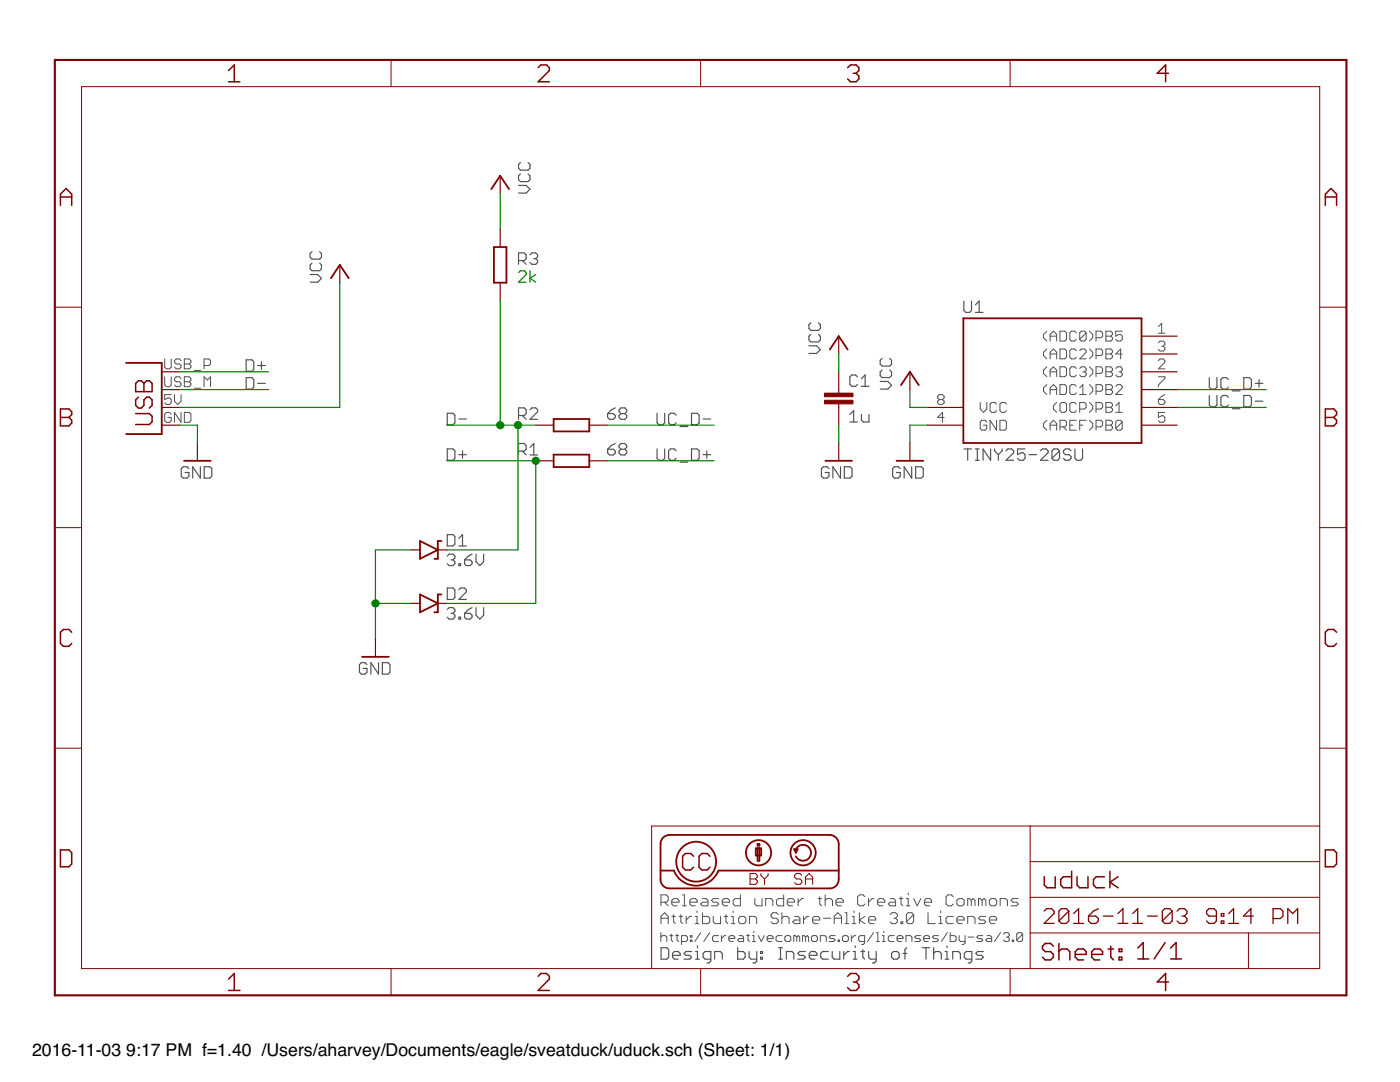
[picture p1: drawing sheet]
<svg xmlns="http://www.w3.org/2000/svg" width="279mm" height="216mm" viewBox="0 0 279 216" stroke-linecap="round" stroke-linejoin="round" font-family="sans-serif">
<defs><g id="words">
<g font-size="3.5">
<text x="6.4" y="210.7">2016-11-03</text>
<text x="25.2" y="210.7">9:17 PM f=1.40 /Users/aharvey/Documents/eagle/sveatduck/uduck.sch (Sheet: 1/1)</text>
</g>
</g></defs>
<g fill="none" stroke="#505050" stroke-width=".23">
<path d="M103.5 37h1.5l.8 .8-.8 .7h-1.5M103.9 34.7l-.4 .4v.8l.4 .3h1.5l.4-.3v-.8l-.4-.4M103.9 32.4l-.4 .4v.8l.4 .4h1.5l.4-.4v-.8l-.4-.4M61.9 54.8h1.5l.8 .7-.8 .8h-1.5M62.3 52.5l-.4 .4v.7l.4 .4h1.5l.4-.4v-.7l-.4-.4M62.3 50.2l-.4 .4v.7l.4 .4h1.5l.4-.4v-.7l-.4-.4M103.5 52h1.1l.4-.4v-.8l-.4-.3h-1.1v2.2M104.2 52l.8 .7M105.8 50.8l.4-.3h.7l.4 .3v.4l-.4 .4M106.5 51.6h.4M106.9 51.6l.4 .4v.4l-.4 .3h-.7l-.4-.3M49.1 75.4h1.2l.4 .3v1.6l-.4 .3h-1.2z"/>
<path d="M49.1 71.8h1.2l.4 .4v1.5l-.4 .4h-1.2zM51.4 76.5h1.5M51.4 72.9h1.5M52.2 72.2v1.5M161.4 69h1.6l.7 .8-.7 .7h-1.6M161.8 66.7l-.4 .4v.7l.4 .4h1.5l.4-.4v-.7l-.4-.4M161.8 64.4l-.4 .4v.8l.4 .3h1.5l.4-.3v-.8l-.4-.4M171.1 75.2l-.3-.4h-.8l-.4 .4v1.5l.4 .4h.8l.3-.4M171.9 77.1h1.5M171.9 75.6l.8-.8v2.3M175.7 76.1h1.5l.7 .8-.7 .7h-1.5M176 73.8l-.3 .4v.8l.3 .3h1.5l.4-.3v-.8l-.4-.4"/>
<path d="M176 71.5l-.3 .4v.8l.3 .3h1.5l.4-.3v-.8l-.4-.4M192.4 60.1v1.9l.3 .3h.8l.4-.3v-1.9M194.7 62.3h1.5M194.7 60.8l.7-.7v2.2M241.3 75.4v1.9l.4 .3h.8l.4-.3v-1.9M241.3 78.9v1.9l.4 .4h.8l.4-.4v-1.9M245.2 75.7l-.4-.3h-.8l-.4 .3v1.6l.4 .3h.8l.4-.3M245.2 79.3l-.4-.4h-.8l-.4 .4v1.5l.4 .4h.8l.4-.4M245.9 78h1.6M248.2 75.4h1.2l.3 .3v1.6l-.3 .3h-1.2zM248.2 78.9h1.2l.3 .4v1.5l-.3 .4h-1.2zM250.5 76.5h1.5"/>
<path d="M251.3 75.7v1.6M37.7 93.5l-.4-.4h-.7l-.4 .4v1.5l.4 .4h.7l.4-.4v-.7h-.8M40 93.1v2.3l-1.5-2.3v2.3M40.7 93.1h1.2l.4 .4v1.5l-.4 .4h-1.2zM89.3 89.6h1.1l.4 .4v1.5l-.4 .3h-1.1zM89.3 82.5h1.1l.4 .3v1.6l-.4 .3h-1.1zM91.6 90.7h1.5M91.6 83.6h1.5M92.3 90v1.5M103.5 90h1.1l.4-.4v-.7l-.4-.4h-1.1v2.3M103.5 82.9h1.1l.4-.4v-.7l-.4-.4h-1.1v2.3M104.2 90l.8 .8"/>
<path d="M104.2 82.9l.8 .8M105.8 90.8h1.5M105.8 81.8l.4-.4h.7l.4 .4v.3l-1.5 1.6h1.5M105.8 89.3l.7-.8v2.3M121.3 82.5h1.1l.4 .4v.4l-.4 .4h-.8l-.3-.4zM121.3 89.6h1.1l.4 .4v.4l-.4 .4h-.8l-.3-.4zM122.8 88.5l-.8 .4-.7 .7M122.8 81.4l-.8 .4-.7 .7M123.9 89.6l-.4 .4v.4l.4 .4h.8l.4-.4v-.4l-.4-.4M123.9 89.6h.8M123.9 89.6l-.4-.3v-.4l.4-.4h.8l.4 .4v.4l-.4 .3M123.9 82.5l-.4-.4v-.3l.4-.4h.8l.4 .4v.3l-.4 .4"/>
<path d="M123.9 82.5l-.4 .4v.4l.4 .4h.8l.4-.4v-.4l-.4-.4M123.9 82.5h.8M131.1 89.6v1.9l.4 .3h.8l.4-.3v-1.9M131.1 82.5v1.9l.4 .3h.8l.4-.3v-1.9M134.9 90l-.3-.4h-.8l-.4 .4v1.5l.4 .3h.8l.3-.3M134.9 82.8l-.3-.3h-.8l-.4 .3v1.6l.4 .3h.8l.3-.3M135.7 85.1h1.5M135.7 92.2h1.5M138 89.6h1.1l.4 .4v1.5l-.4 .3h-1.1zM138 82.5h1.1l.4 .3v1.6l-.4 .3h-1.1zM140.3 90.7h1.5M140.3 83.6h1.5"/>
<path d="M141.1 90v1.5M165.4 93.5l-.3-.4h-.8l-.4 .4v1.5l.4 .4h.8l.3-.4v-.7h-.7M167.7 93.1v2.3l-1.5-2.3v2.3M168.5 93.1h1.2l.3 .4v1.5l-.3 .4h-1.2zM169.6 82.7l.8-.8v2.3M169.6 84.2h1.5M171.9 82.7v1.1l.4 .4h1.1v-1.5M179.7 93.5l-.4-.4h-.8l-.4 .4v1.5l.4 .4h.8l.4-.4v-.7h-.8M181.9 93.1v2.3l-1.5-2.3v2.3M182.7 93.1h1.2l.4 .4v1.5l-.4 .4h-1.2zM192.4 89.6h1.5M193.1 89.6v2.2"/>
<path d="M194.7 89.6h.7M194.7 91.8h.7M195.1 89.6v2.2M197.7 89.6v2.2l-1.5-2.2v2.2M198.5 89.6v.4l.7 .7M199.2 90.7v1.1M200 89.6v.4l-.8 .7M200.8 90l.3-.4h.8l.4 .4v.3l-1.5 1.5h1.5M204.6 89.6h-1.5v1.1l.7-.4h.4l.4 .4v.8l-.4 .3h-.8l-.3-.3M205.4 90.7h1.5M207.6 90l.4-.4h.8l.4 .4v.3l-1.6 1.5h1.6M211.5 90l-.4-.4h-.8l-.4 .4v1.5"/>
<path d="M211.5 90v1.5l-.4 .3h-.8l-.4-.3M211.5 90l-1.6 1.5M213.7 90l-.3-.4h-.8l-.4 .4v.3l.4 .4h.8l.3 .4v.4l-.3 .3h-.8l-.4-.3M214.5 89.6v1.9l.4 .3h.8l.3-.3v-1.9M245.9 81.6h1.6M250.5 80.1h1.5M89.3 111l.3-.4h.8l.4 .4v.3l-.4 .4M89.3 106.7h1.1l.4 .4v1.5l-.4 .3h-1.1zM89.3 117.3h1.1l.4 .4v1.5l-.4 .4h-1.1zM90 111.7h.4M90.4 111.7l.4 .4v.4l-.4 .4h-.8l-.3-.4M91.6 112.5h.3v.4h-.3z"/>
<path d="M91.6 108.9h1.5M91.6 107.4l.7-.7v2.2M91.6 117.7l.3-.4h.8l.4 .4v.4l-1.5 1.5h1.5M92.7 111.7h1.1l.4 .4v.4l-.4 .4h-.7l-.4-.4zM94.2 110.6l-.7 .4-.8 .7M95 110.6v1.5l.8 .8 .7-.8v-1.5M73.2 132.6l-.3-.4h-.8l-.4 .4v1.5l.4 .4h.8l.3-.4v-.7h-.7M75.5 132.2v2.3l-1.5-2.3v2.3M76.3 132.2h1.1l.4 .4v1.5l-.4 .4h-1.1zM89.3 121.6l.3-.4h.8l.4 .4v.4l-.4 .4M90 122.4h.4M90.4 122.4l.4 .4v.3l-.4 .4h-.8l-.3-.4"/>
<path d="M91.6 123.1h.3v.4h-.3zM92.7 122.4h1.1l.4 .4v.3l-.4 .4h-.7l-.4-.4zM94.2 121.2l-.7 .4-.8 .8M95 121.2v1.6l.8 .7 .7-.7v-1.6M131.9 189.1h1.2l.4 .4v1.5l-.4 .4h-1.2zM134.2 190.6h1.5v-.4l-.3-.3h-.8l-.4 .3v.8l.4 .4h.8M138 189.9h-1.1l-.4 .3 .4 .4h.7l.4 .4-.4 .4h-1.1M138.8 191.4h.8M138.8 189.9h.4v1.5M139.2 188.7v.4M141.9 191.4h-1.2l-.4-.4v-.8l.4-.3h1.2v1.9l-.4 .4h-.4M142.6 191.4v-1.5h1.2l.3 .3v1.2"/>
<path d="M147.2 189.1v2.3h1.1l.4-.4v-.8l-.4-.3h-1.1M149.5 189.9v1.1l.4 .4h1.1M151 189.9v1.9l-.4 .4h-.3M151.8 191h.4v.4h-.4zM151.8 189.9h.4v.3h-.4zM155.4 191.4h.7M155.4 189.1h.7M155.8 189.1v2.3M156.9 191.4v-1.5h1.2l.3 .3v1.2M160.7 189.9h-1.1l-.4 .3 .4 .4h.8l.3 .4-.3 .4h-1.2M161.5 190.6h1.5v-.4l-.4-.3h-.7l-.4 .3v.8l.4 .4h.7M165.3 189.9h-1.1l-.4 .3v.8l.4 .4h1.1"/>
<path d="M166.1 189.9v1.1l.4 .4h1.1v-1.5M168.4 189.9v1.5M169.5 189.9h-.4l-.7 .7M170.3 191.4h.7M170.3 189.9h.4v1.5M170.7 188.7v.4M171.8 189.9h.8M172.2 189.5v1.5l.4 .4M173.4 189.9v1.1l.3 .4h1.2M174.9 189.9v1.9l-.4 .4h-.4M178.3 189.9h.8l.4 .3v.8l-.4 .4h-.8l-.4-.4v-.8zM180.2 190.2h.8"/>
<path d="M181 189.1l-.4 .4v1.9M184 189.1h1.5M184.8 189.1v2.3M186.3 190.2l.4-.3h.8l.4 .3v1.2M186.3 189.1v2.3M188.6 191.4h.8M188.6 189.9h.4v1.5M189 188.7v.4M190.1 191.4v-1.5h1.2l.4 .3v1.2M194 191.4h-1.2l-.4-.4v-.8l.4-.3h1.2v1.9l-.4 .4h-.4M196.3 189.9h-1.2l-.4 .3 .4 .4h.8l.4 .4-.4 .4h-1.2"/>
</g>
<g fill="none" stroke="#505050" stroke-width=".2">
<path d="M32.9 71.6v1.7l.3 .3h.6l.4-.3v-1.7M32.9 75.2v1.6l.3 .4h.6l.4-.4v-1.6M34.2 78.7h-1.3v1l.6-.3h.3l.4 .3v.7l-.4 .3h-.6l-.3-.3M34.8 78.7v1.4l.7 .6 .6-.6v-1.4M36.1 72l-.3-.4h-.6l-.4 .4v.3l.4 .3h.6l.3 .3v.4l-.3 .3h-.6l-.4-.3M36.1 75.5l-.3-.3h-.6l-.4 .3v.3l.4 .4h.6l.3 .3v.3l-.3 .4h-.6l-.4-.4M36.8 71.6h1l.3 .4v.3l-.3 .3 .3 .3v.4l-.3 .3h-1zM36.8 75.2h1l.3 .3v.3l-.3 .4 .3 .3v.3l-.3 .4h-1zM36.8 72.6h1M36.8 76.2h1M38.8 73.9h1.3M38.8 77.5h1.3"/>
<path d="M40.7 72.9h1l.3-.3v-.6l-.3-.4h-1v2M40.7 77.2v-2l.7 .6 .6-.6v2M187.5 79.7l-.4-.3v-.3l.4-.4h.6l.3 .4v.3l-.3 .3M187.5 79.7l-.4 .4v.3l.4 .3h.6l.3-.3v-.3l-.3-.4M187.5 79.7h.6M208.9 69.6l-.6 .7v.7l.6 .6M208.9 66.1l-.6 .6v.7l.6 .7M208.9 73.2l-.6 .7v.6l.6 .7M208.9 76.8l-.6 .6v.7l.6 .6M209.6 68.1v-1.4l.6-.6 .7 .6v1.4M209.6 71.6v-1.3l.6-.7 .7 .7v1.3M209.6 75.2v-1.3l.6-.7 .7 .7v1.3"/>
<path d="M209.6 78.7v-1.3l.6-.6 .7 .6v1.3M209.6 70.6h1.3M209.6 74.2h1.3M209.6 67.1h1.3M209.6 77.7h1.3M211.5 66.1h1l.4 .3v1.3l-.4 .4h-1zM211.5 69.6h1l.4 .4v1.3l-.4 .3h-1zM211.5 73.2h1l.4 .3v1.3l-.4 .4h-1zM211.5 76.8h1l.4 .3v1.3l-.4 .3h-1zM214.8 70l-.3-.4h-.7l-.3 .4v1.3l.3 .3h.7l.3-.3M214.8 66.4l-.3-.3h-.7l-.3 .3v1.3l.3 .4h.7l.3-.4M214.8 73.5l-.3-.3h-.7l-.3 .3v1.3l.3 .4h.7l.3-.4"/>
<path d="M214.8 77.1l-.3-.3h-.7l-.3 .3v1.3l.3 .3h.7l.3-.3M215.5 70l.3-.4h.7l.3 .4v.3l-1.3 1.3h1.3M215.5 73.5l.3-.3h.7l.3 .3v.4l-.3 .3M215.5 78.7h1.3M215.5 77.4l.6-.6v1.9M216.1 74.2h.4M216.5 74.2l.3 .3v.3l-.3 .4h-.7l-.3-.4M216.8 66.4v1.3l-.3 .4h-.7l-.3-.4M216.8 66.4l-.3-.3h-.7l-.3 .3v1.3M216.8 66.4l-1.3 1.3M217.4 69.6l.7 .7v.7l-.7 .6M217.4 66.1l.7 .6v.7l-.7 .7"/>
<path d="M217.4 73.2l.7 .7v.6l-.7 .7M217.4 76.8l.7 .6v.7l-.7 .6M218.7 71h1l.3-.4v-.6l-.3-.4h-1v2M218.7 67.4h1l.3-.3v-.7l-.3-.3h-1v2M218.7 74.5h1l.3-.3v-.7l-.3-.3h-1v2M218.7 78.1h1l.3-.4v-.6l-.3-.3h-1v1.9M220.7 70.6h1M220.7 69.6h1l.3 .4v.3l-.3 .3 .3 .4v.3l-.3 .3h-1zM220.7 66.1h1l.3 .3v.3l-.3 .4 .3 .3v.3l-.3 .4h-1zM220.7 73.2h1l.3 .3v.4l-.3 .3 .3 .3v.3l-.3 .4h-1zM220.7 76.8h1l.3 .3v.3l-.3 .3 .3 .4v.3l-.3 .3h-1zM220.7 74.2h1"/>
<path d="M220.7 67.1h1M220.7 77.7h1M222.7 73.5l.3-.3h.6l.4 .3v.4l-.4 .3M222.7 77.1l.3-.3h.6l.4 .3v.3l-1.3 1.3h1.3M223.3 74.2h.3M223.6 74.2l.4 .3v.3l-.4 .4h-.6l-.3-.4M224 70.6h-1.3l.9-1v2M224 66.1h-1.3v1l.6-.4h.3l.4 .4v.6l-.4 .4h-.6l-.3-.4M231.2 68.4l.3-.3h.7l.3 .3v.3l-.3 .4M231.2 72l.3-.4h.7l.3 .4v.3l-1.3 1.3h1.3M231.2 75.2h1.3v.3l-1.3 1.3v.4M231.2 79.7h1l.3 .4v.3l-.3 .3h-.7l-.3-.3z"/>
<path d="M231.2 65.2l.6-.7v2M231.2 66.5h1.3M231.8 69.1h.4M232.2 69.1l.3 .3v.3l-.3 .3h-.7l-.3-.3M232.5 78.7l-.7 .4-.6 .6M34.2 82.6l-.4-.3h-.6l-.3 .3v1.3l.3 .4h.6l.4-.4v-.6h-.7M36.1 82.3v2l-1.3-2v2M36.8 82.3h1l.3 .3v1.3l-.3 .4h-1zM188.4 83.3h-1.3l1-1v2M195.6 80.3v1.3l.7 .7 .6-.7v-1.3M196.9 84.2l-.3-.3h-.7l-.3 .3v1.3l.3 .3h.7l.3-.3v-.7h-.6M198.9 80.6l-.3-.3h-.7l-.3 .3v1.3l.3 .4h.7l.3-.4"/>
<path d="M198.9 83.9v1.9l-1.3-1.9v1.9M199.6 83.9h.9l.4 .3v1.3l-.4 .3h-.9zM200.9 80.6l-.4-.3h-.6l-.3 .3v1.3l.3 .4h.6l.4-.4M208.9 83.9l-.6 .6v.7l.6 .6M209.6 85.8v-1.3l.6-.6 .7 .6v1.3M209.6 84.8h1.3M210.9 80.3l-.7 .7v.6l.7 .7M211.5 85.2h1l.4-.4v-.6l-.4-.3h-1v1.9M211.9 80.3h.6l.4 .3v1.3l-.4 .4h-.6l-.4-.4v-1.3zM212.2 85.2l.7 .6M213.5 84.8h.7M214.8 80.6l-.3-.3h-.7l-.3 .3v1.3l.3 .4h.7l.3-.4"/>
<path d="M214.8 83.9h-1.3v1.9h1.3M215.5 81.6h1l.3-.3v-.7l-.3-.3h-1v2M215.5 84.8h.6M216.8 83.9h-1.3v1.9M217.4 80.3l.7 .7v.6l-.7 .7M217.4 83.9l.7 .6v.7l-.7 .6M218.7 81.6h1l.3-.3v-.7l-.3-.3h-1v2M218.7 85.2h1l.3-.4v-.6l-.3-.3h-1v1.9M220.7 80.3h1l.3 .3v.4l-.3 .3 .3 .3v.3l-.3 .4h-1zM220.7 83.9h1l.3 .3v.3l-.3 .3 .3 .4v.3l-.3 .3h-1zM220.7 81.3h1M220.7 84.8h1"/>
<path d="M222.7 82.3h1.3M222.7 81l.6-.7v2M224 84.2v1.3l-.4 .3h-.6l-.3-.3M224 84.2l-.4-.3h-.6l-.3 .3v1.3M224 84.2l-1.3 1.3M232.5 82.3h-1.3v1l.6-.3h.4l.3 .3v.6l-.3 .4h-.7l-.3-.4M136.2 178.6h.4v2.1M140.2 179.3h.7l.4 .4v1h-1.1l-.4-.3 .4-.4h1.1M143.4 179.3h-1l-.4 .4 .4 .3h.7l.3 .4-.3 .3h-1.1M147.8 178.6v2.1h-1.1l-.4-.3v-.7l.4-.4h1.1M150.6 179.3v1.1l.4 .3h1.1v-1.4M156.4 178.6v2.1h-1.1l-.3-.3v-.7l.3-.4h1.1"/>
<path d="M159.3 179.3v1.4M160.4 179.3h-.4l-.7 .7M163.2 179.3h.8M163.6 178.9v1.5l.4 .3M164.7 179.7l.3-.4h.8l.3 .4v1M164.7 178.6v2.1M172.6 178.9l-.3-.3h-.8l-.3 .3v1.5l.3 .3h.8l.3-.3M173.3 179.3v1.4M174.4 179.3h-.3l-.8 .7M177.7 179.3h.7l.3 .4v1h-1l-.4-.3 .4-.4h1M179.5 179.3h.7M179.8 178.9v1.5l.4 .3"/>
<path d="M180.9 179.3h.4v1.4M181.3 178.2v.4M182.3 179.3l.7 1.4 .8-1.4M190.2 178.9l-.3-.3h-.7l-.4 .3v1.5l.4 .3h.7l.3-.3M191 179.7l.3-.4h.7l.4 .4v.7l-.4 .3h-.7l-.3-.3zM193.8 179.7l-.3-.4h-.4v1.4M193.8 179.7v1M193.8 179.7l.4-.4 .4 .4v1M196 179.7l-.4-.4h-.3v1.4M196 179.7v1M196 179.7l.4-.4 .3 .4v1M197.4 179.7l.4-.4h.7l.4 .4v.7l-.4 .3h-.7l-.4-.3z"/>
<path d="M203.2 179.3h-1.1l-.3 .4 .3 .3h.8l.3 .4-.3 .3h-1.1M131.9 186.1v1.8M131.9 187l.3-.3h.6l.3 .3v.9M131.9 180h1.1l.3-.3v-.8l-.3-.3h-1.1v2.1M131.9 184.3v-1.4l.7-.8 .7 .8v1.4M131.9 183.2h1.4M132.6 180l.7 .7M133.7 186.7h.6M134 186.4v1.2l.3 .3M134.1 180h1.4v-.3l-.4-.4h-.7l-.3 .4v.7l.3 .3h.7M134.1 182.9h.7M134.4 182.5v1.4l.4 .4"/>
<path d="M134.8 186.7h.6M135.1 186.4v1.2l.3 .3M135.5 182.9h.7M135.9 182.5v1.4l.3 .4M136 187.9h.9l.3-.3v-.6l-.3-.3h-.9v1.8M136.2 180.7h.7M136.9 182.9v1.4M137.7 180h1.4v-.3l-.3-.4h-.8l-.3 .4v.7l.3 .3h.8M137.8 186.7h.3v.3h-.3zM137.8 187.6h.3v.3h-.3zM138 182.9h-.3l-.8 .7M138.7 182.9h.4v1.4"/>
<path d="M138.7 184.3h.8M139.1 181.8v.3M139.8 186.1l-1.1 1.8M140.2 182.1v2.2h1.1l.3-.4v-.7l-.3-.3h-1.1M141.6 186.1l-1.2 1.8M142.3 182.9v1l.4 .4h1.1v-1.4M143.4 186.7h-.9l-.3 .3v.6l.3 .3h.9M144 186.7v1.2M144.1 180h1.5v-.3l-.4-.4h-.7l-.4 .4v.7l.4 .3h.7M144.5 182.9h.7M144.9 186.7h-.3l-.6 .6M144.9 182.5v1.4l.3 .4"/>
<path d="M145.5 187.3h1.1v-.3l-.3-.3h-.5l-.3 .3v.6l.3 .3h.5M146 182.9h.3v1.4M146 184.3h.7M146.3 181.8v.3M147.4 183.2l.4-.3h.7l.3 .3v.7l-.3 .4h-.7l-.4-.4zM147.5 186.7h.6l.3 .3v.9h-.9l-.3-.3 .3-.3h.9M149 186.7h.6M149.3 186.4v1.2l.3 .3M149.6 184.3v-1.4h1l.4 .3v1.1M150.2 186.7h.3v1.2M150.2 187.9h.5M150.5 185.8v.3"/>
<path d="M151.3 186.7l.6 1.2 .6-1.2M152.8 180.7v-1.4h1.1l.3 .4v1M153.1 187.3h1.2v-.3l-.3-.3h-.6l-.3 .3v.6l.3 .3h.6M155.3 182.5l-.3-.4h-.8l-.3 .4v.4l.3 .3h.8l.3 .4v.3l-.3 .4h-.8l-.3-.4M156 183.2l.4-.3h.7l.4 .3v1.1M156 182.1v2.2M156.1 186.7h-.9l-.3 .3v.6l.3 .3h.9M156.9 186.7h.6l.3 .3v.6l-.3 .3h-.6l-.3-.3v-.6zM157.1 180h1.5v-.3l-.4-.4h-.7l-.4 .4v.7l.4 .3h.7M158.6 182.9h.7l.3 .3v1.1h-1l-.4-.4 .4-.3h1M159 187l-.3-.3h-.3v1.2M159 187v.9"/>
<path d="M159 187l.3-.3 .3 .3v.9M160.4 182.9v1.4M160.8 187l-.3-.3h-.3v1.2M160.8 187v.9M160.8 187l.3-.3 .3 .3v.9M161.4 182.9h-.3l-.7 .7M162.2 183.6h1.4v-.4l-.4-.3h-.7l-.3 .3v.7l.3 .4h.7M162.2 186.7h.6l.3 .3v.6l-.3 .3h-.6l-.3-.3v-.6zM163.7 187.9v-1.2h.9l.3 .3v.9M164.3 183.2h1.5M166.5 183.2h1.4M166.5 184.3v-1.4l.7-.8 .7 .8v1.4"/>
<path d="M166.7 186.7h-.9l-.3 .3 .3 .3h.6l.3 .3-.3 .3h-.9M166.8 180h1.5v-.3l-.4-.4h-.7l-.4 .4v.7l.4 .3h.7M167.3 187.6h.3v.3h-.3zM168.4 186.7h.6l.3 .3v.6l-.3 .3h-.6l-.3-.3v-.6zM168.6 184.3h.8M168.6 182.1h.4v2.2M169.9 186.7v1.2M170.1 182.9h.3v1.4M170.1 184.3h.7M170.4 181.8v.3M170.8 186.7h-.3l-.6 .6M171.5 182.1v2.2"/>
<path d="M172.6 187.9h-.9l-.3-.3v-.6l.3-.3h.9v1.5l-.3 .3h-.3M172.6 182.9l-1.1 .7 1.1 .7M173.3 183.6h1.5v-.4l-.4-.3h-.7l-.4 .3v.7l.4 .4h.7M174.3 186.1l-1.2 1.8M174.9 187.9h.6M174.9 186.1h.3v1.8M175.1 180h1.5v-.3l-.4-.4h-.7l-.4 .4v.7l.4 .3h.7M176.1 186.7h.3v1.2M176.1 187.9h.6M176.4 185.8v.3M177.7 182.5l.3-.4h.7l.4 .4v.4l-.4 .3M178.4 183.2h.3"/>
<path d="M178.5 186.7h-.9l-.3 .3v.6l.3 .3h.9M178.7 183.2l.4 .4v.3l-.4 .4h-.7l-.3-.4M179 187.3h1.2v-.3l-.3-.3h-.6l-.3 .3v.6l.3 .3h.6M179.8 183.9h.4v.4h-.4zM180.8 187.9v-1.2h.9l.3 .3v.9M180.9 180.7h.7M182.3 182.5v1.4l-.3 .4h-.7l-.4-.4M182.3 182.5l-.3-.4h-.7l-.4 .4v1.4M182.3 182.5l-1.4 1.4M183.7 186.7h-.8l-.3 .3 .3 .3h.6l.2 .3-.2 .3h-.9M184.3 187.3h1.2v-.3l-.3-.3h-.6l-.3 .3v.6l.3 .3h.6M184.5 180h1.4v-.3l-.3-.4h-.8l-.3 .4v.7l.3 .3h.8"/>
<path d="M185.2 182.1v2.2h1.4M187.3 186.7h-.9l-.3 .3 .3 .3h.6l.3 .3-.3 .3h-.9M187.4 182.9h.3v1.4M187.4 184.3h.7M187.7 181.8v.3M189.1 186.1l-1.2 1.8M189.6 186.1v1.8h.9l.3-.3v-.6l-.3-.3h-.9M190.2 182.9h-1l-.4 .3v.7l.4 .4h1M191 183.6h1.4v-.4l-.4-.3h-.7l-.3 .3v.7l.3 .4h.7M191.4 186.7v.9l.3 .3h.9M192.6 186.7v1.5l-.3 .3h-.3M193.1 184.3v-1.4h1.1l.4 .3v1.1"/>
<path d="M193.2 187h1.2M196.1 186.7h-.9l-.3 .3 .3 .3h.6l.3 .3-.3 .3h-.9M196.7 182.9h-1.1l-.3 .3 .3 .4h.8l.3 .3-.3 .4h-1.1M197 186.7h.6l.3 .3v.9h-.9l-.3-.3 .3-.3h.9M197.4 183.6h1.5v-.4l-.4-.3h-.7l-.4 .3v.7l.4 .4h.7M199.6 180.7v-1.4h1.1l.4 .4v1M199.7 186.1l-1.2 1.8M200.3 186.4l.3-.3h.5l.3 .3v.3l-.3 .3M200.9 187h.2M201.1 187l.3 .3v.3l-.3 .3h-.5l-.3-.3M202 187.6h.3v.3h-.3zM204.1 186.4v1.2l-.3 .3h-.6l-.3-.3"/>
<path d="M204.1 186.4l-.3-.3h-.6l-.3 .3v1.2M204.1 186.4l-1.2 1.2"/>
</g>
<g fill="none" stroke="#800000" stroke-width=".36">
<path d="M98 37.7l1.8-2.6 1.8 2.6M66 55.5l1.8-2.6 1.8 2.6M98.6 49.3h2.5v7.1h-2.5zM25.2 72.4h7.1v14.2h-7.1M165.6 69.7l1.8-2.6 1.8 2.6M179.8 76.9l1.8-2.7 1.8 2.7M192.3 63.5h35.5v24.9h-35.5zM36.7 91.9h5.4M110.5 90.7h7.1v2.5h-7.1zM110.5 83.6h7.1v2.5h-7.1zM164.7 91.9h5.3M178.9 91.9h5.4"/>
<path d="M83.8 107.9l3.6 1.8-3.6 1.8zM83.8 118.6l3.6 1.8-3.6 1.8zM88.1 107.9h-.7v3.6h-.7M88.1 118.6h-.7v3.6h-.7M72.3 131.1h5.3M131.8 173.7h2.7a4.8 4.8 0 0 0 4.4 3 4.8 4.8 0 0 0 4.5-3h24M132.3 167.1l.6-.3 .7-.2h32a1.81 1.81 0 0 1 1.8 1.8v7.1a1.77 1.77 0 0 1-1.8 1.8h-32a1.74 1.74 0 0 1-1.8-1.8v-7.1l.2-.7zM150.8 169.3h1.1v1.4h-1.1zM151.2 168.4h.4v.3h-.4zM151.2 169.3v2.5h.4v-2.5M158.5 169.5h.7l-.4 .7zM158.5 169.5l.3 .3"/>
<path d="M158.8 169.5a1.6 1.6 0 0 1 2.5-.6 1.6 1.6 0 0 1 0 2.5 1.6 1.6 0 0 1-2.5-.5"/>
<circle cx="138.9" cy="171.9" r="4"/>
<circle cx="151.4" cy="170.2" r="2.52"/>
<circle cx="160.3" cy="170.2" r="2.52"/>
</g>
<g fill="none" stroke="#800000" stroke-width=".23">
<path d="M99.8 35.1v3.5M67.8 52.9v3.5M99.8 45.7v3.6M99.8 56.4v3.6M32.3 74.2h3.5M32.3 77.7h3.5M167.4 67.1v3.5M167.4 74.2v4.2M181.6 74.2v3.5M227.8 70.6h7.1M227.8 74.2h7.1M227.8 67.1h7.1"/>
<path d="M227.8 77.7h7.1M32.3 81.3h3.5M32.3 84.8h3.5M39.4 88.4v3.5M106.9 84.8h3.6M106.9 91.9h3.6M117.6 84.8h3.6M117.6 91.9h3.6M167.4 80.6v4.2M167.4 88.4v3.5M181.6 88.4v3.5M185.1 81.3h7.2"/>
<path d="M185.1 84.8h7.2M227.8 81.3h7.1M227.8 84.8h7.1M82 109.7h1.8M87.4 109.7h1.8M74.9 127.5v3.6M82 120.4h1.8M87.4 120.4h1.8"/>
</g>
<g fill="none" stroke="#800000" stroke-width=".3">
<path d="M45.6 14.1l1.2-1.1v3.3M45.6 16.3h2.3M107.4 13.5l.5-.5h1.2l.5 .5v.6l-2.2 2.2h2.2M169.2 13.5l.5-.5h1.2l.5 .5v.6l-.5 .5M170.3 14.6h.6M170.9 14.6l.5 .6v.5l-.5 .6h-1.2l-.5-.6M233.2 14.6h-2.3l1.7-1.6v3.3M12.1 39.3h2.2M264.5 39.3h2.2M12.1 41v-2.3l1.1-1.1 1.1 1.1v2.3M264.5 41v-2.3l1.1-1.1 1.1 1.1v2.3M27.1 76.5l.5-.5h.6l.5 .5 .6-.5h.5l.6 .5v1.6h-3.3z"/>
<path d="M27.6 79.2l-.5 .6v1.1l.5 .5h.6l.5-.5v-1.1l.6-.6h.5l.6 .6v1.1l-.6 .5M28.7 76.5v1.6M12.1 81.6h1.7l.5 .6v.5l-.5 .6 .5 .5v.6l-.5 .6h-1.7zM12.1 83.3h1.7M27.1 82.5h2.7l.6 .6v1.1l-.6 .5h-2.7M264.5 81.6h1.7l.5 .6v.5l-.5 .6 .5 .5v.6l-.5 .6h-1.7zM264.5 83.3h1.7M14.3 126.2l-.5-.6h-1.2l-.5 .6v2.2l.5 .6h1.2l.5-.6M266.7 126.2l-.5-.6h-1.2l-.5 .6v2.2l.5 .6h1.2l.5-.6M12.1 169.6h1.7l.5 .6v2.2l-.5 .6h-1.7zM138.4 170.9l-.5-.6h-1.1l-.6 .6v2.1l.6 .6h1.1l.5-.6M141.7 170.9l-.6-.6h-1l-.6 .6v2.1l.6 .6h1l.6-.6"/>
<path d="M208.4 174.9v1.7l.6 .5h1.6v-2.2M213.9 173.9v3.2h-1.7l-.5-.5v-1.1l.5-.6h1.7M214.9 174.9v1.7l.6 .5h1.6v-2.2M220.4 174.9h-1.6l-.6 .6v1.1l.6 .5h1.6M221.5 173.9v3.2M223.1 174.9l-1.6 1.1 1.6 1.1M264.5 169.6h1.7l.5 .6v2.2l-.5 .6h-1.7zM45.6 195.4l1.2-1.2v3.4M45.6 197.6h2.3M107.4 194.8l.5-.6h1.2l.5 .6v.6l-2.2 2.2h2.2M169.2 194.8l.5-.6h1.2l.5 .6v.6l-.5 .5M170.3 195.9h.6"/>
<path d="M170.9 195.9l.5 .6v.6l-.5 .5h-1.2l-.5-.5M210.2 188.8l-.5-.5h-1.1l-.6 .5v.6l.6 .5h1.1l.5 .5v.6l-.5 .5h-1.1l-.6-.5M211.3 189.9l.6-.5h1.1l.5 .5v1.6M211.3 188.3v3.2M214.6 190.4h2.2v-.5l-.6-.5h-1.1l-.5 .5v1.1l.5 .5h1.1M217.9 190.4h2.1v-.5l-.5-.5h-1.1l-.5 .5v1.1l.5 .5h1.1M221.1 189.4h1.1M221.7 188.8v2.2l.5 .5M223.3 189.4h.6v.5h-.6zM223.3 191h.6v.5h-.6zM227.1 189.2l1.1-1.1v3.2M227.1 191.3h2.2"/>
<path d="M232.5 188.1l-2.2 3.2M233.2 195.9h-2.3l1.7-1.7v3.4M233.6 191.3h2.2M233.6 189.2l1.1-1.1v3.2"/>
</g>
<g fill="#800000" stroke="#800000" stroke-width=".2">
<path d="M164.5 79.9h5.7v.7h-5.7z"/>
<path d="M164.5 78.4h5.7v.8h-5.7z"/>
</g>
<g fill="none" stroke="#800000" stroke-width=".2">
<path d="M16.3 17.3h247.1v176h-247.1zM78 12v5.3M139.8 12v5.3M201.6 12v5.3M10.9 61.3h5.4M263.4 61.3h5.3M10.9 105.3h5.4M263.4 105.3h5.3M10.9 149.3h5.4M263.4 149.3h5.3M149.7 174.3h1.1l.3 .4v.3l-.3 .4 .3 .3v.4l-.3 .4h-1.1zM149.7 175.4h1.1"/>
<path d="M151.8 174.3v.4l.8 .7M152.6 175.4v1.1M153.3 174.3v.4l-.7 .7M160 174.7l-.3-.4h-.8l-.3 .4v.3l.3 .4h.8l.3 .3v.4l-.3 .4h-.8l-.3-.4M160.7 175.4h1.5M160.7 176.5v-1.5l.8-.7 .7 .7v1.5M205.6 164.8v28.5M205.6 179h57.8M205.6 171.9h57.8M263.4 164.8h-133.4v28.5M78 193.3v5.3M139.8 193.3v5.3"/>
<path d="M201.6 193.3v5.3M205.6 186.2h57.8M249.2 186.2v7.1"/>
</g>
<g fill="none" stroke="#800000" stroke-width=".25">
<path d="M208.4 181.8l.5-.5h1l.5 .5v.5l-2 2h2M213.3 181.8v2l-.5 .5h-1l-.5-.5M213.3 181.8l-.5-.5h-1l-.5 .5v2M213.3 181.8l-2 2M214.3 184.3h1.9M214.3 182.3l1-1v3M217.2 182.8h1.5l.5 .5v.5l-.5 .5h-1l-.5-.5zM219.2 181.3l-1 .5-1 1M220.2 182.8h1.9M223.1 184.3h2M223.1 182.3l1-1v3M226.1 184.3h1.9"/>
<path d="M226.1 182.3l1-1v3M229 182.8h2M233.9 181.8v2l-.5 .5h-.9l-.5-.5M233.9 181.8l-.5-.5h-.9l-.5 .5v2M233.9 181.8l-1.9 2M234.9 181.8l.5-.5h1l.5 .5v.5l-.5 .5M235.9 182.8h.5M236.4 182.8l.5 .5v.5l-.5 .5h-1l-.5-.5M242.8 182.8h-1.5l-.5-.5v-.5l.5-.5h1l.5 .5v2l-.5 .5h-1l-.5-.5M243.7 183.8h.5v.5h-.5zM243.7 182.3h.5v.5h-.5zM245.2 184.3h2"/>
<path d="M245.2 182.3l1-1v3M250.1 182.8h-1.9l1.4-1.5v3M254.1 183.3h1.4l.5-.5v-1l-.5-.5h-1.4v3M257 184.3v-3l1 1 1-1v3"/>
</g>
<path d="M10.9 12h257.8v186.6h-257.8z" fill="none" stroke="#800000" stroke-width=".42"/>
<g fill="none" stroke="#008000" stroke-width=".23">
<path d="M99.8 38.6v7.1M67.8 56.4v24.9h-32M99.8 60v24.8M103.5 54.4l.4-.4h.7l.4 .4v.4l-1.5 1.5h1.5M105.8 54v2.3M106.9 54.8l-1.1 .7 1.1 .8M35.8 77.7h17.8M35.8 74.2h17.8M167.4 70.6v3.6M181.6 77.7v3.6h3.5M234.9 77.7h17.8M35.8 84.8h3.6v3.6"/>
<path d="M89.2 84.8h17.7M89.2 91.9h17.7v28.5h-17.7M103.4 84.8v24.9h-14.2M121.2 84.8h21.3M121.2 91.9h21.3M167.4 84.8v3.6M185.1 84.8h-3.5v3.6M234.9 81.3h17.8M82 109.7h-7.1v17.8M74.9 120.4h7.1"/>
</g>
<g fill="#008000" stroke="#008000" stroke-width=".2">
<circle cx="74.9" cy="120.4" r=".72"/>
<circle cx="99.8" cy="84.8" r=".72"/>
<circle cx="103.4" cy="84.8" r=".72"/>
<circle cx="106.9" cy="91.9" r=".72"/>
</g>
<use href="#words"/>
</svg>
